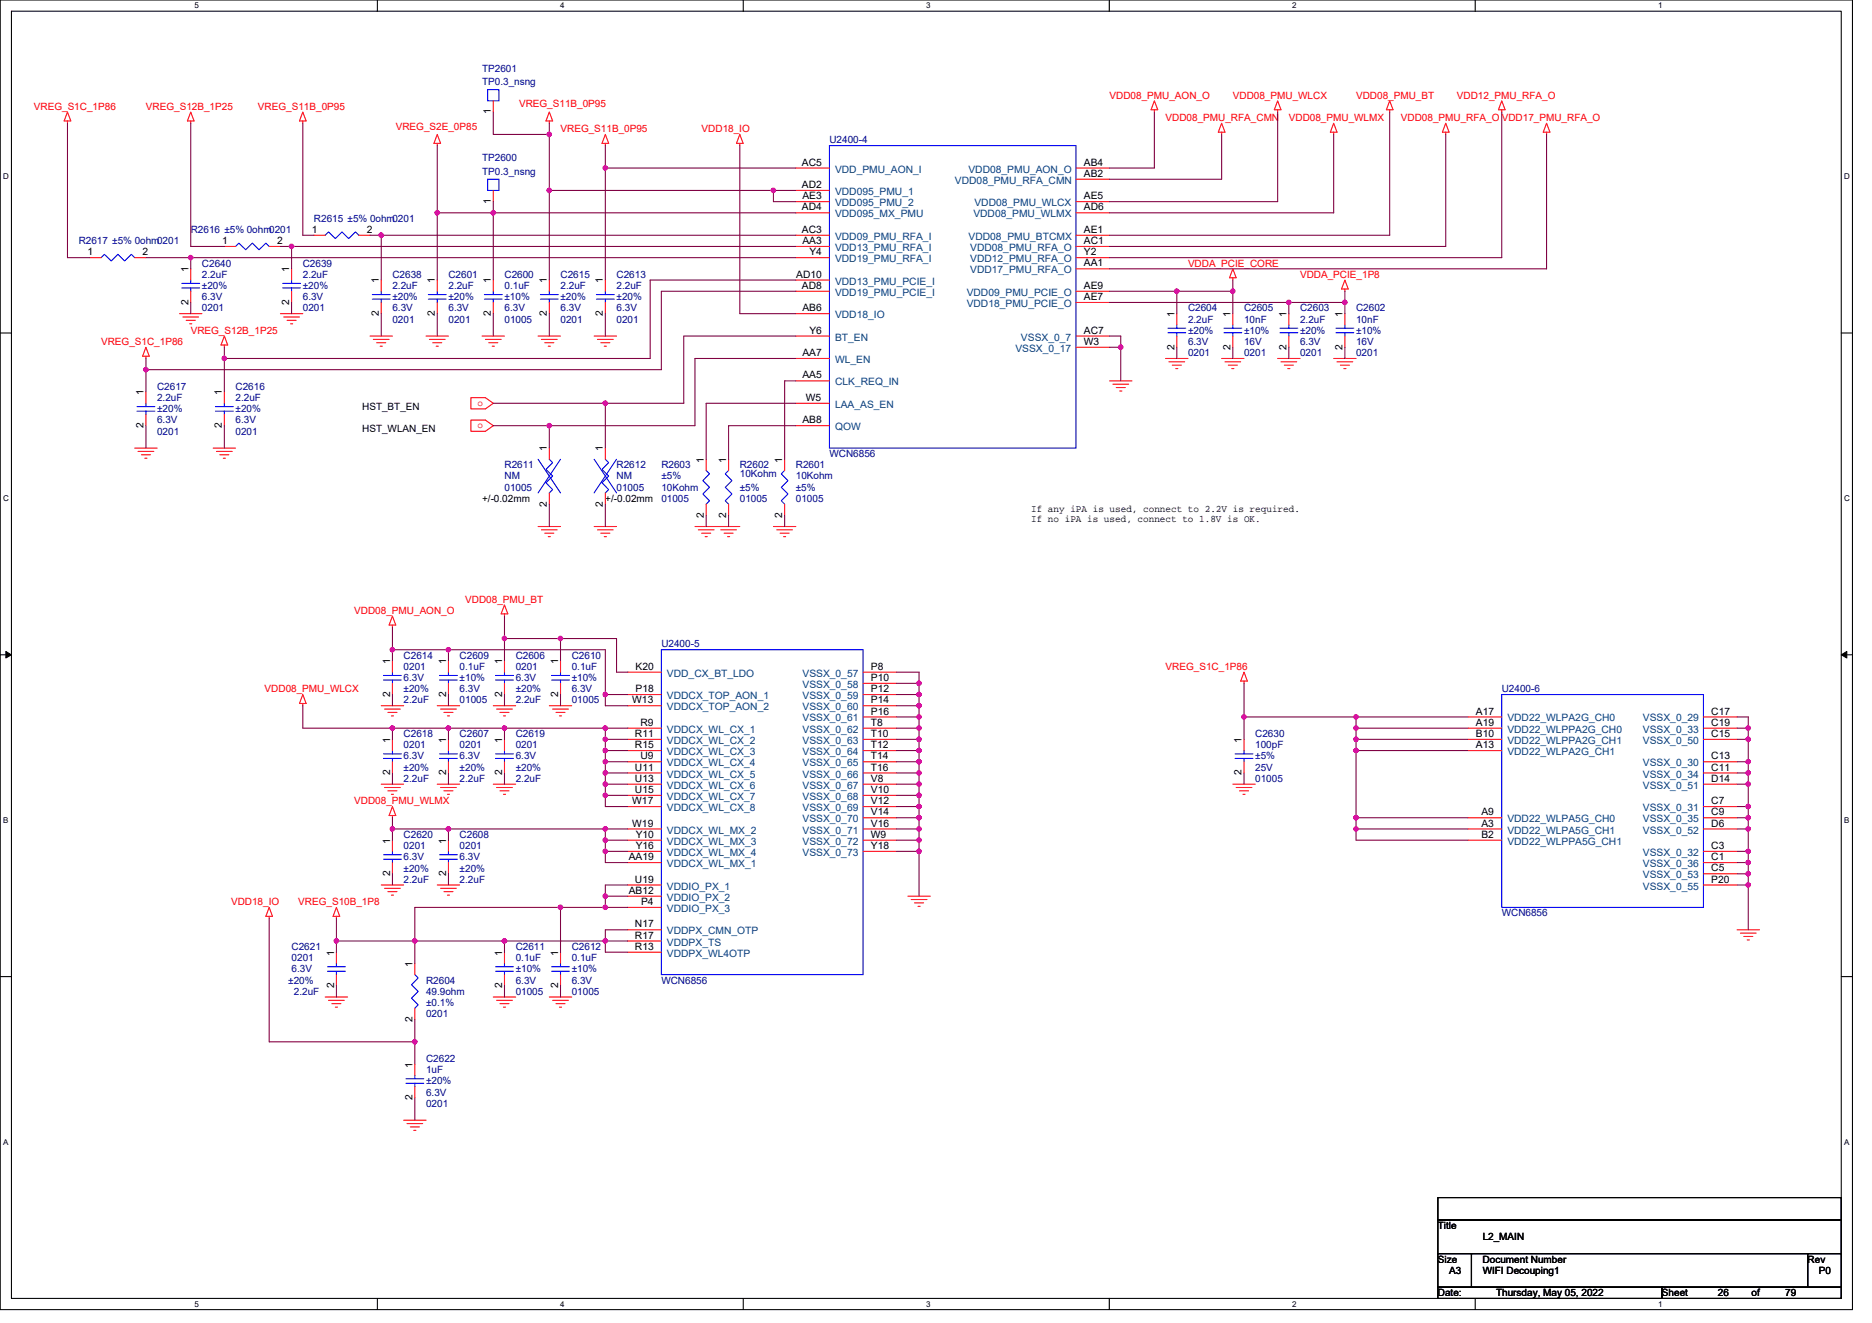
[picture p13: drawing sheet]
<svg xmlns="http://www.w3.org/2000/svg" width="297mm" height="210mm" viewBox="0 0 297 210" stroke-linecap="round" stroke-linejoin="round" font-family="sans-serif">
<defs><g id="words">
<g font-size="1.6" fill="#000080">
<text x="76.5" y="11.4">TP2601</text>
<text x="76.5" y="13.5">TP0.3_nsng</text>
<text x="131.6" y="22.8">U2400-4</text>
<text x="76.5" y="25.6">TP2600</text>
<text x="76.5" y="27.7">TP0.3_nsng</text>
<text x="49.8" y="35.2">R2615 ±5% 0ohm0201</text>
<text x="12.5" y="38.8">R2617 ±5% 0ohm0201</text>
<text x="30.3" y="37">R2616 ±5% 0ohm0201</text>
<text x="32" y="42.3">C2640</text>
<text x="32" y="44.1">2.2uF</text>
<text x="32" y="47.6">6.3V</text>
<text x="32" y="45.9">±20%</text>
<text x="48" y="42.3">C2639</text>
<text x="48" y="44.1">2.2uF</text>
<text x="48" y="47.6">6.3V</text>
<text x="48" y="45.9">±20%</text>
<text x="62.3" y="44.1">C2638</text>
<text x="62.3" y="45.9">2.2uF</text>
<text x="62.3" y="47.6">±20%</text>
<text x="71.2" y="44.1">C2601</text>
<text x="71.2" y="45.9">2.2uF</text>
<text x="71.2" y="47.6">±20%</text>
<text x="80" y="44.1">C2600</text>
<text x="80" y="45.9">0.1uF</text>
<text x="80" y="47.6">±10%</text>
<text x="88.9" y="44.1">C2615</text>
<text x="88.9" y="45.9">2.2uF</text>
<text x="88.9" y="47.6">±20%</text>
<text x="97.8" y="44.1">C2613</text>
<text x="97.8" y="45.9">2.2uF</text>
<text x="97.8" y="47.6">±20%</text>
<text x="32" y="49.4">0201</text>
<text x="48" y="49.4">0201</text>
<text x="62.3" y="51.2">0201</text>
<text x="62.3" y="49.4">6.3V</text>
<text x="71.2" y="51.2">0201</text>
<text x="71.2" y="49.4">6.3V</text>
<text x="80" y="51.2">01005</text>
<text x="80" y="49.4">6.3V</text>
<text x="88.9" y="51.2">0201</text>
<text x="88.9" y="49.4">6.3V</text>
<text x="97.8" y="51.2">0201</text>
<text x="97.8" y="49.4">6.3V</text>
<text x="188.5" y="49.4">C2604</text>
<text x="188.5" y="51.2">2.2uF</text>
<text x="188.5" y="53">±20%</text>
<text x="197.4" y="49.4">C2605</text>
<text x="197.4" y="51.2">10nF</text>
<text x="197.4" y="53">±10%</text>
<text x="206.3" y="49.4">C2603</text>
<text x="206.3" y="51.2">2.2uF</text>
<text x="206.3" y="53">±20%</text>
<text x="215.2" y="49.4">C2602</text>
<text x="215.2" y="51.2">10nF</text>
<text x="215.2" y="53">±10%</text>
<text x="188.5" y="56.5">0201</text>
<text x="188.5" y="54.8">6.3V</text>
<text x="197.4" y="56.5">0201</text>
<text x="197.4" y="54.8">16V</text>
<text x="206.3" y="56.5">0201</text>
<text x="206.3" y="54.8">6.3V</text>
<text x="215.2" y="56.5">0201</text>
<text x="215.2" y="54.8">16V</text>
<text x="24.9" y="61.9">C2617</text>
<text x="24.9" y="63.6">2.2uF</text>
<text x="24.9" y="65.4">±20%</text>
<text x="37.4" y="61.9">C2616</text>
<text x="37.4" y="63.6">2.2uF</text>
<text x="37.4" y="65.4">±20%</text>
<text x="24.9" y="69">0201</text>
<text x="24.9" y="67.2">6.3V</text>
<text x="37.4" y="69">0201</text>
<text x="37.4" y="67.2">6.3V</text>
<text x="80" y="74.3">R2611</text>
<text x="80" y="76.1">NM</text>
<text x="80" y="77.9">01005</text>
<text x="97.8" y="74.3">R2612</text>
<text x="97.8" y="76.1">NM</text>
<text x="97.8" y="77.9">01005</text>
<text x="104.9" y="74.3">R2603</text>
<text x="104.9" y="77.9">10Kohm</text>
<text x="104.9" y="76.1">±5%</text>
<text x="117.4" y="74.3">R2602</text>
<text x="117.4" y="75.7">10Kohm</text>
<text x="117.4" y="77.9">±5%</text>
<text x="126.3" y="74.3">R2601</text>
<text x="126.3" y="76.1">10Kohm</text>
<text x="126.3" y="77.9">±5%</text>
<text x="131.6" y="72.5">WCN6856</text>
<text x="104.9" y="79.7">01005</text>
<text x="117.4" y="79.7">01005</text>
<text x="126.3" y="79.7">01005</text>
<text x="64" y="104.5">C2614</text>
<text x="64" y="106.3">0201</text>
<text x="72.9" y="104.5">C2609</text>
<text x="72.9" y="106.3">0.1uF</text>
<text x="81.8" y="104.5">C2606</text>
<text x="81.8" y="106.3">0201</text>
<text x="90.7" y="104.5">C2610</text>
<text x="90.7" y="106.3">0.1uF</text>
<text x="104.9" y="102.8">U2400-5</text>
<text x="64" y="111.7">2.2uF</text>
<text x="64" y="108.1">6.3V</text>
<text x="64" y="109.9">±20%</text>
<text x="72.9" y="111.7">01005</text>
<text x="72.9" y="109.9">6.3V</text>
<text x="72.9" y="108.1">±10%</text>
<text x="81.8" y="111.7">2.2uF</text>
<text x="81.8" y="108.1">6.3V</text>
<text x="81.8" y="109.9">±20%</text>
<text x="90.7" y="111.7">01005</text>
<text x="90.7" y="109.9">6.3V</text>
<text x="90.7" y="108.1">±10%</text>
<text x="238.3" y="109.9">U2400-6</text>
<text x="64" y="117">C2618</text>
<text x="64" y="118.8">0201</text>
<text x="72.9" y="117">C2607</text>
<text x="72.9" y="118.8">0201</text>
<text x="81.8" y="117">C2619</text>
<text x="81.8" y="118.8">0201</text>
<text x="199.2" y="117">C2630</text>
<text x="199.2" y="118.8">100pF</text>
<text x="64" y="124.1">2.2uF</text>
<text x="64" y="120.5">6.3V</text>
<text x="64" y="122.3">±20%</text>
<text x="72.9" y="124.1">2.2uF</text>
<text x="72.9" y="120.5">6.3V</text>
<text x="72.9" y="122.3">±20%</text>
<text x="81.8" y="124.1">2.2uF</text>
<text x="81.8" y="120.5">6.3V</text>
<text x="81.8" y="122.3">±20%</text>
<text x="199.2" y="124.1">01005</text>
<text x="199.2" y="122.3">25V</text>
<text x="199.2" y="120.5">±5%</text>
<text x="64" y="133">C2620</text>
<text x="64" y="134.8">0201</text>
<text x="64" y="136.5">6.3V</text>
<text x="72.9" y="133">C2608</text>
<text x="72.9" y="134.8">0201</text>
<text x="72.9" y="136.5">6.3V</text>
<text x="64" y="140.1">2.2uF</text>
<text x="64" y="138.3">±20%</text>
<text x="72.9" y="140.1">2.2uF</text>
<text x="72.9" y="138.3">±20%</text>
<text x="238.3" y="145.4">WCN6856</text>
<text x="46.3" y="150.8">C2621</text>
<text x="46.3" y="152.5">0201</text>
<text x="46.3" y="154.3">6.3V</text>
<text x="81.8" y="150.8">C2611</text>
<text x="81.8" y="152.5">0.1uF</text>
<text x="81.8" y="154.3">±10%</text>
<text x="90.7" y="150.8">C2612</text>
<text x="90.7" y="152.5">0.1uF</text>
<text x="90.7" y="154.3">±10%</text>
<text x="45.7" y="156.1">±20%</text>
<text x="46.6" y="157.9">2.2uF</text>
<text x="67.6" y="156.1">R2604</text>
<text x="67.6" y="157.9">49.9ohm</text>
<text x="67.6" y="159.7">±0.1%</text>
<text x="67.6" y="161.4">0201</text>
<text x="81.8" y="157.9">01005</text>
<text x="81.8" y="156.1">6.3V</text>
<text x="90.7" y="157.9">01005</text>
<text x="90.7" y="156.1">6.3V</text>
<text x="104.9" y="156.1">WCN6856</text>
<text x="67.6" y="168.6">C2622</text>
<text x="67.6" y="170.3">1uF</text>
<text x="67.6" y="173.9">6.3V</text>
<text x="67.6" y="172.1">±20%</text>
<text x="67.6" y="175.7">0201</text>
</g>
<g font-size="1.6" fill="#f00">
<text x="5.4" y="17.4">VREG_S1C_1P86</text>
<text x="23.2" y="17.4">VREG_S12B_1P25</text>
<text x="40.9" y="17.4">VREG_S11B_0P95</text>
<text x="82.4" y="17.1">VREG_S11B_0P95</text>
<text x="176.1" y="15.6">VDD08_PMU_AON_O</text>
<text x="195.6" y="15.6">VDD08_PMU_WLCX</text>
<text x="215.2" y="15.6">VDD08_PMU_BT</text>
<text x="231.2" y="15.6">VDD12_PMU_RFA_O</text>
<text x="62.8" y="20.6">VREG_S2E_0P85</text>
<text x="88.9" y="21">VREG_S11B_0P95</text>
<text x="111.3" y="21">VDD18_IO</text>
<text x="185" y="19.2">VDD08_PMU_RFA_CMN</text>
<text x="204.5" y="19.2">VDD08_PMU_WLMX</text>
<text x="222.3" y="19.2">VDD08_PMU_RFA_O</text>
<text x="238.3" y="19.2">VDD17_PMU_RFA_O</text>
<text x="188.5" y="42.3">VDDA_PCIE_CORE</text>
<text x="206.3" y="44.1">VDDA_PCIE_1P8</text>
<text x="30.3" y="53">VREG_S12B_1P25</text>
<text x="16" y="54.8">VREG_S1C_1P86</text>
<text x="75.8" y="64.4">o</text>
<text x="75.8" y="67.9">o</text>
<text x="73.8" y="95.7">VDD08_PMU_BT</text>
<text x="56.2" y="97.4">VDD08_PMU_AON_O</text>
<text x="185" y="106.3">VREG_S1C_1P86</text>
<text x="42" y="109.9">VDD08_PMU_WLCX</text>
<text x="56.2" y="127.7">VDD08_PMU_WLMX</text>
<text x="36.7" y="143.7">VDD18_IO</text>
<text x="47.3" y="143.7">VREG_S10B_1P8</text>
</g>
<g font-size="1.6">
<text x="77.9" y="18.2" transform="rotate(-90 77.9 18.2)">1</text>
<text x="127.2" y="26.3">AC5</text>
<text x="127.2" y="29.8">AD2</text>
<text x="172" y="26.3">AB4</text>
<text x="172" y="28.1">AB2</text>
<text x="77.9" y="32.4" transform="rotate(-90 77.9 32.4)">1</text>
<text x="127.2" y="33.4">AD4</text>
<text x="127.3" y="31.6">AE3</text>
<text x="172" y="31.6">AE5</text>
<text x="172" y="33.4">AD6</text>
<text x="13.9" y="40.5">1</text>
<text x="22.6" y="40.5">2</text>
<text x="35.2" y="38.7">1</text>
<text x="44" y="38.7">2</text>
<text x="49.5" y="37">1</text>
<text x="58.2" y="37">2</text>
<text x="127.2" y="37">AC3</text>
<text x="127.3" y="38.7">AA3</text>
<text x="128.4" y="40.5">Y4</text>
<text x="172" y="37">AE1</text>
<text x="172" y="38.7">AC1</text>
<text x="172" y="40.5">Y2</text>
<text x="29.9" y="43.2" transform="rotate(-90 29.9 43.2)">1</text>
<text x="45.9" y="43.2" transform="rotate(-90 45.9 43.2)">1</text>
<text x="60.1" y="45" transform="rotate(-90 60.1 45)">1</text>
<text x="69" y="45" transform="rotate(-90 69 45)">1</text>
<text x="77.9" y="45" transform="rotate(-90 77.9 45)">1</text>
<text x="86.8" y="45" transform="rotate(-90 86.8 45)">1</text>
<text x="95.7" y="45" transform="rotate(-90 95.7 45)">1</text>
<text x="126.3" y="44.1">AD10</text>
<text x="127.2" y="45.8">AD8</text>
<text x="172" y="45.8">AE9</text>
<text x="172" y="47.6">AE7</text>
<text x="172" y="42.3">AA1</text>
<text x="29.9" y="48.4" transform="rotate(-90 29.9 48.4)">2</text>
<text x="45.9" y="48.4" transform="rotate(-90 45.9 48.4)">2</text>
<text x="60.1" y="50.2" transform="rotate(-90 60.1 50.2)">2</text>
<text x="69" y="50.2" transform="rotate(-90 69 50.2)">2</text>
<text x="77.9" y="50.2" transform="rotate(-90 77.9 50.2)">2</text>
<text x="86.8" y="50.2" transform="rotate(-90 86.8 50.2)">2</text>
<text x="95.7" y="50.2" transform="rotate(-90 95.7 50.2)">2</text>
<text x="127.3" y="49.4">AB6</text>
<text x="128.4" y="53">Y6</text>
<text x="172" y="53">AC7</text>
<text x="186.3" y="50.3" transform="rotate(-90 186.3 50.3)">1</text>
<text x="195.2" y="50.3" transform="rotate(-90 195.2 50.3)">1</text>
<text x="204.1" y="50.3" transform="rotate(-90 204.1 50.3)">1</text>
<text x="213" y="50.3" transform="rotate(-90 213 50.3)">1</text>
<text x="127.3" y="56.5">AA7</text>
<text x="172" y="54.7">W3</text>
<text x="186.3" y="55.5" transform="rotate(-90 186.3 55.5)">2</text>
<text x="195.2" y="55.5" transform="rotate(-90 195.2 55.5)">2</text>
<text x="204.1" y="55.5" transform="rotate(-90 204.1 55.5)">2</text>
<text x="213" y="55.5" transform="rotate(-90 213 55.5)">2</text>
<text x="22.8" y="62.8" transform="rotate(-90 22.8 62.8)">1</text>
<text x="35.2" y="62.8" transform="rotate(-90 35.2 62.8)">1</text>
<text x="57.5" y="65.1">HST_BT_EN</text>
<text x="127.3" y="60.1">AA5</text>
<text x="127.9" y="63.6">W5</text>
<text x="22.8" y="67.9" transform="rotate(-90 22.8 67.9)">2</text>
<text x="35.2" y="67.9" transform="rotate(-90 35.2 67.9)">2</text>
<text x="57.5" y="68.6">HST_WLAN_EN</text>
<text x="86.8" y="71.6" transform="rotate(-90 86.8 71.6)">1</text>
<text x="95.7" y="71.6" transform="rotate(-90 95.7 71.6)">1</text>
<text x="127.3" y="67.2">AB8</text>
<text x="111.7" y="73.4" transform="rotate(-90 111.7 73.4)">1</text>
<text x="115.2" y="73.4" transform="rotate(-90 115.2 73.4)">1</text>
<text x="124.1" y="73.4" transform="rotate(-90 124.1 73.4)">1</text>
<text x="76.5" y="79.7">+/-0.02mm</text>
<text x="86.8" y="80.4" transform="rotate(-90 86.8 80.4)">2</text>
<text x="95.7" y="80.4" transform="rotate(-90 95.7 80.4)">2</text>
<text x="96.1" y="79.7">+/-0.02mm</text>
<text x="111.7" y="82.2" transform="rotate(-90 111.7 82.2)">2</text>
<text x="115.2" y="82.2" transform="rotate(-90 115.2 82.2)">2</text>
<text x="124.1" y="82.2" transform="rotate(-90 124.1 82.2)">2</text>
<text x="163.6" y="81.3">If any iPA is used, connect to 2.2V is required.</text>
<text x="163.6" y="82.8">If no iPA is used, connect to 1.8V is OK.</text>
<text x="61.9" y="105.4" transform="rotate(-90 61.9 105.4)">1</text>
<text x="70.8" y="105.4" transform="rotate(-90 70.8 105.4)">1</text>
<text x="79.7" y="105.4" transform="rotate(-90 79.7 105.4)">1</text>
<text x="88.6" y="105.4" transform="rotate(-90 88.6 105.4)">1</text>
<text x="100.8" y="106.3">K20</text>
<text x="138.2" y="106.3">P8</text>
<text x="61.9" y="110.6" transform="rotate(-90 61.9 110.6)">2</text>
<text x="70.8" y="110.6" transform="rotate(-90 70.8 110.6)">2</text>
<text x="79.7" y="110.6" transform="rotate(-90 79.7 110.6)">2</text>
<text x="88.6" y="110.6" transform="rotate(-90 88.6 110.6)">2</text>
<text x="100.3" y="111.6">W13</text>
<text x="100.8" y="109.9">P18</text>
<text x="138.2" y="108.1">P10</text>
<text x="138.2" y="109.9">P12</text>
<text x="138.2" y="111.6">P14</text>
<text x="138.2" y="113.4">P16</text>
<text x="234.2" y="113.4">A17</text>
<text x="271.5" y="113.4">C17</text>
<text x="61.9" y="117.9" transform="rotate(-90 61.9 117.9)">1</text>
<text x="70.8" y="117.9" transform="rotate(-90 70.8 117.9)">1</text>
<text x="79.7" y="117.9" transform="rotate(-90 79.7 117.9)">1</text>
<text x="100.7" y="117">R11</text>
<text x="100.7" y="118.7">R15</text>
<text x="101.6" y="115.2">R9</text>
<text x="138.2" y="115.2">T8</text>
<text x="138.2" y="117">T10</text>
<text x="138.2" y="118.7">T12</text>
<text x="197" y="117.9" transform="rotate(-90 197 117.9)">1</text>
<text x="234.2" y="115.2">A19</text>
<text x="234.2" y="117">B10</text>
<text x="234.2" y="118.7">A13</text>
<text x="271.5" y="115.2">C19</text>
<text x="271.5" y="117">C15</text>
<text x="61.9" y="123.1" transform="rotate(-90 61.9 123.1)">2</text>
<text x="70.8" y="123.1" transform="rotate(-90 70.8 123.1)">2</text>
<text x="79.7" y="123.1" transform="rotate(-90 79.7 123.1)">2</text>
<text x="100.7" y="122.3">U11</text>
<text x="100.7" y="124.1">U13</text>
<text x="100.7" y="125.9">U15</text>
<text x="101.6" y="120.5">U9</text>
<text x="138.2" y="120.5">T14</text>
<text x="138.2" y="122.3">T16</text>
<text x="138.2" y="124.1">V8</text>
<text x="138.2" y="125.9">V10</text>
<text x="197" y="123.1" transform="rotate(-90 197 123.1)">2</text>
<text x="271.5" y="120.5">C13</text>
<text x="271.5" y="122.3">C11</text>
<text x="271.5" y="124.1">D14</text>
<text x="100.3" y="127.6">W17</text>
<text x="100.3" y="131.2">W19</text>
<text x="138.2" y="127.6">V12</text>
<text x="138.2" y="129.4">V14</text>
<text x="138.2" y="131.2">V16</text>
<text x="235.1" y="129.4">A9</text>
<text x="235.1" y="131.2">A3</text>
<text x="271.5" y="127.6">C7</text>
<text x="271.5" y="129.4">C9</text>
<text x="271.5" y="131.2">D6</text>
<text x="61.9" y="133.9" transform="rotate(-90 61.9 133.9)">1</text>
<text x="70.8" y="133.9" transform="rotate(-90 70.8 133.9)">1</text>
<text x="99.8" y="136.5">AA19</text>
<text x="100.9" y="133">Y10</text>
<text x="100.9" y="134.7">Y16</text>
<text x="138.2" y="133">W9</text>
<text x="138.2" y="134.7">Y18</text>
<text x="235.1" y="133">B2</text>
<text x="271.5" y="134.7">C3</text>
<text x="271.5" y="136.5">C1</text>
<text x="61.9" y="139.1" transform="rotate(-90 61.9 139.1)">2</text>
<text x="70.8" y="139.1" transform="rotate(-90 70.8 139.1)">2</text>
<text x="99.8" y="141.9">AB12</text>
<text x="100.7" y="140.1">U19</text>
<text x="101.7" y="143.6">P4</text>
<text x="271.5" y="138.3">C5</text>
<text x="271.5" y="140.1">P20</text>
<text x="100.7" y="147.2">N17</text>
<text x="100.7" y="149">R17</text>
<text x="53" y="151.7" transform="rotate(-90 53 151.7)">1</text>
<text x="65.4" y="153.4" transform="rotate(-90 65.4 153.4)">1</text>
<text x="79.7" y="151.7" transform="rotate(-90 79.7 151.7)">1</text>
<text x="88.6" y="151.7" transform="rotate(-90 88.6 151.7)">1</text>
<text x="100.7" y="150.7">R13</text>
<text x="53" y="156.8" transform="rotate(-90 53 156.8)">2</text>
<text x="79.7" y="156.8" transform="rotate(-90 79.7 156.8)">2</text>
<text x="88.6" y="156.8" transform="rotate(-90 88.6 156.8)">2</text>
<text x="65.4" y="162.2" transform="rotate(-90 65.4 162.2)">2</text>
<text x="65.4" y="169.4" transform="rotate(-90 65.4 169.4)">1</text>
<text x="65.4" y="174.6" transform="rotate(-90 65.4 174.6)">2</text>
<text x="228.1" y="195.1">Title</text>
<text x="235.3" y="196.8">L2_MAIN</text>
<text x="228.1" y="200.4">Size</text>
<text x="229.9" y="202.2">A3</text>
<text x="235.3" y="200.4">Document Number</text>
<text x="235.3" y="202.2">WIFI Decouping1</text>
<text x="286.8" y="200.4">Rev</text>
<text x="288.6" y="202.2">P0</text>
<text x="228.1" y="205.7">Date:</text>
<text x="237.4" y="205.7">Thursday, May 05, 2022</text>
<text x="263.7" y="205.7">Sheet</text>
<text x="272.6" y="205.7">26</text>
<text x="277.9" y="205.7">of</text>
<text x="283.3" y="205.7">79</text>
</g>
<g font-size="1.6" fill="#004080">
<text x="132.5" y="27.4">VDD_PMU_AON_I</text>
<text x="151.5" y="29.2">VDD08_PMU_RFA_CMN</text>
<text x="153.7" y="27.4">VDD08_PMU_AON_O</text>
<text x="132.5" y="30.9">VDD095_PMU_1</text>
<text x="132.5" y="32.7">VDD095_PMU_2</text>
<text x="132.5" y="34.5">VDD095_MX_PMU</text>
<text x="154.4" y="34.5">VDD08_PMU_WLMX</text>
<text x="154.6" y="32.7">VDD08_PMU_WLCX</text>
<text x="132.5" y="38.1">VDD09_PMU_RFA_I</text>
<text x="132.5" y="39.8">VDD13_PMU_RFA_I</text>
<text x="132.5" y="41.6">VDD19_PMU_RFA_I</text>
<text x="153.7" y="38.1">VDD08_PMU_BTCMX</text>
<text x="153.9" y="39.8">VDD08_PMU_RFA_O</text>
<text x="153.9" y="41.6">VDD12_PMU_RFA_O</text>
<text x="132.5" y="45.2">VDD13_PMU_PCIE_I</text>
<text x="132.5" y="46.9">VDD19_PMU_PCIE_I</text>
<text x="153.4" y="46.9">VDD09_PMU_PCIE_O</text>
<text x="153.9" y="43.4">VDD17_PMU_RFA_O</text>
<text x="132.5" y="50.5">VDD18_IO</text>
<text x="153.4" y="48.7">VDD18_PMU_PCIE_O</text>
<text x="132.5" y="54.1">BT_EN</text>
<text x="132.5" y="57.6">WL_EN</text>
<text x="161.1" y="55.8">VSSX_0_17</text>
<text x="162" y="54.1">VSSX_0_7</text>
<text x="132.5" y="61.2">CLK_REQ_IN</text>
<text x="132.5" y="64.7">LAA_AS_EN</text>
<text x="132.5" y="68.3">QOW</text>
<text x="105.8" y="107.4">VDD_CX_BT_LDO</text>
<text x="127.3" y="107.4">VSSX_0_57</text>
<text x="105.8" y="111">VDDCX_TOP_AON_1</text>
<text x="105.8" y="112.7">VDDCX_TOP_AON_2</text>
<text x="127.3" y="109.2">VSSX_0_58</text>
<text x="127.3" y="111">VSSX_0_59</text>
<text x="127.3" y="112.7">VSSX_0_60</text>
<text x="105.8" y="116.3">VDDCX_WL_CX_1</text>
<text x="105.8" y="118.1">VDDCX_WL_CX_2</text>
<text x="105.8" y="119.8">VDDCX_WL_CX_3</text>
<text x="127.3" y="114.5">VSSX_0_61</text>
<text x="127.3" y="116.3">VSSX_0_62</text>
<text x="127.3" y="118.1">VSSX_0_63</text>
<text x="127.3" y="119.8">VSSX_0_64</text>
<text x="239.2" y="114.5">VDD22_WLPA2G_CH0</text>
<text x="239.2" y="116.3">VDD22_WLPPA2G_CH0</text>
<text x="239.2" y="118.1">VDD22_WLPPA2G_CH1</text>
<text x="239.2" y="119.8">VDD22_WLPA2G_CH1</text>
<text x="260.7" y="114.5">VSSX_0_29</text>
<text x="260.7" y="116.3">VSSX_0_33</text>
<text x="260.7" y="118.1">VSSX_0_50</text>
<text x="105.8" y="121.6">VDDCX_WL_CX_4</text>
<text x="105.8" y="123.4">VDDCX_WL_CX_5</text>
<text x="105.8" y="125.2">VDDCX_WL_CX_6</text>
<text x="127.3" y="121.6">VSSX_0_65</text>
<text x="127.3" y="123.4">VSSX_0_66</text>
<text x="127.3" y="125.2">VSSX_0_67</text>
<text x="260.7" y="121.6">VSSX_0_30</text>
<text x="260.7" y="123.4">VSSX_0_34</text>
<text x="260.7" y="125.2">VSSX_0_51</text>
<text x="105.8" y="127">VDDCX_WL_CX_7</text>
<text x="105.8" y="128.7">VDDCX_WL_CX_8</text>
<text x="127.3" y="127">VSSX_0_68</text>
<text x="127.3" y="128.7">VSSX_0_69</text>
<text x="127.3" y="130.5">VSSX_0_70</text>
<text x="239.2" y="130.5">VDD22_WLPA5G_CH0</text>
<text x="260.7" y="128.7">VSSX_0_31</text>
<text x="260.7" y="130.5">VSSX_0_35</text>
<text x="105.8" y="132.3">VDDCX_WL_MX_2</text>
<text x="105.8" y="134.1">VDDCX_WL_MX_3</text>
<text x="105.8" y="135.8">VDDCX_WL_MX_4</text>
<text x="105.8" y="137.6">VDDCX_WL_MX_1</text>
<text x="127.3" y="132.3">VSSX_0_71</text>
<text x="127.3" y="134.1">VSSX_0_72</text>
<text x="127.3" y="135.8">VSSX_0_73</text>
<text x="239.2" y="132.3">VDD22_WLPA5G_CH1</text>
<text x="239.2" y="134.1">VDD22_WLPPA5G_CH1</text>
<text x="260.7" y="132.3">VSSX_0_52</text>
<text x="260.7" y="135.8">VSSX_0_32</text>
<text x="260.7" y="137.6">VSSX_0_36</text>
<text x="105.8" y="141.2">VDDIO_PX_1</text>
<text x="105.8" y="143">VDDIO_PX_2</text>
<text x="260.7" y="139.4">VSSX_0_53</text>
<text x="260.7" y="141.2">VSSX_0_55</text>
<text x="105.8" y="144.7">VDDIO_PX_3</text>
<text x="105.8" y="148.3">VDDPX_CMN_OTP</text>
<text x="105.8" y="150.1">VDDPX_TS</text>
<text x="105.8" y="151.8">VDDPX_WL4OTP</text>
</g>
<g font-size="1.3">
<text x="30.8" y="1.3">5</text>
<text x="88.9" y="1.3">4</text>
<text x="147" y="1.3">3</text>
<text x="205" y="1.3">2</text>
<text x="263.1" y="1.3">1</text>
<text x=".5" y="28.4">D</text>
<text x="292.6" y="28.4">D</text>
<text x=".5" y="79.5">C</text>
<text x="292.6" y="79.5">C</text>
<text x=".5" y="130.6">B</text>
<text x="292.6" y="130.6">B</text>
<text x=".5" y="181.7">A</text>
<text x="292.6" y="181.7">A</text>
<text x="30.8" y="207.4">5</text>
<text x="88.9" y="207.4">4</text>
<text x="147" y="207.4">3</text>
<text x="205" y="207.4">2</text>
<text x="263.1" y="207.4">1</text>
</g>
</g></defs>
<path d="M0 0h293.9v207.9h-293.9zM1.8 1.8h290.4v204.3h-290.4z" fill="none" stroke="#000" stroke-width=".17"/>
<g fill="#fff">
<path d="M30.8 .2h.7v1.4h-.7z"/>
<path d="M30.8 206.3h.7v1.4h-.7z"/>
</g>
<path d="M59.9 0v1.8M59.9 206.1v1.8" fill="none" stroke="#000" stroke-width=".17"/>
<g fill="#fff">
<path d="M88.9 .2h.7v1.4h-.7z"/>
<path d="M88.9 206.3h.7v1.4h-.7z"/>
</g>
<path d="M117.9 0v1.8M117.9 206.1v1.8" fill="none" stroke="#000" stroke-width=".17"/>
<g fill="#fff">
<path d="M147 .2h.7v1.4h-.7z"/>
<path d="M147 206.3h.7v1.4h-.7z"/>
</g>
<path d="M176 0v1.8M176 206.1v1.8" fill="none" stroke="#000" stroke-width=".17"/>
<g fill="#fff">
<path d="M205 .2h.7v1.4h-.7z"/>
<path d="M205 206.3h.7v1.4h-.7z"/>
</g>
<path d="M234.1 0v1.8M234.1 206.1v1.8" fill="none" stroke="#000" stroke-width=".17"/>
<g fill="#fff">
<path d="M263.1 .2h.7v1.4h-.7z"/>
<path d="M263.1 206.3h.7v1.4h-.7z"/>
<path d="M.5 27.3h.9v1.4h-.9z"/>
<path d="M292.6 27.3h.9v1.4h-.9z"/>
<path d="M.5 78.4h.9v1.4h-.9z"/>
<path d="M292.6 78.4h.9v1.4h-.9z"/>
</g>
<path d="M0 52.9h1.8M292.2 52.9h1.7" fill="none" stroke="#000" stroke-width=".17"/>
<g fill="#fff">
<path d="M.5 129.5h.8v1.4h-.8z"/>
<path d="M292.6 129.5h.9v1.4h-.9z"/>
</g>
<path d="M0 103.9h1.8M292.2 103.9h1.7" fill="none" stroke="#000" stroke-width=".17"/>
<path d="M.9 103.4l.9 .5-.9 .5zM292.2 103.9l.8-.5v1z" fill="#000" stroke="#000" stroke-width=".16"/>
<g fill="#fff">
<path d="M.5 180.5h.8v1.4h-.8z"/>
<path d="M292.6 180.5h.9v1.4h-.9z"/>
</g>
<path d="M0 155h1.8M292.2 155h1.7M228.2 190.1h64v3.5h-64zM228.2 193.6h64v5.4h-64zM228.2 199h5.3v5.3h-5.3zM233.5 199h53.3v5.3h-53.3zM286.8 199h5.4v5.3h-5.4zM228.2 204.3h35.5v1.8h-35.5zM263.7 204.3h28.5v1.8h-28.5z" fill="none" stroke="#000" stroke-width=".17"/>
<g fill="none" stroke="#f00" stroke-width=".17">
<path d="M10.7 17.8l.5 1.4h-1zM10.7 19.2v.4M30.3 17.8l.5 1.4h-1.1zM30.3 19.2v.4M48 17.8l.6 1.4h-1.1zM48 19.2v.4M78.3 16v1.8M87.2 17.8l.5 1.4h-1.1zM87.2 19.2v.4M183.2 17.4v.4M183.2 16l.5 1.4h-1.1zM193.8 19.6l.6 1.4h-1.1z"/>
<path d="M202.7 16l.6 1.4h-1.1zM202.7 17.4v.4M211.6 19.6l.5 1.4h-1zM220.5 16l.5 1.4h-1zM220.5 17.4v.4M229.4 19.6l.5 1.4h-1zM238.3 16l.5 1.4h-1zM238.3 17.4v.4M245.4 19.6l.5 1.4h-1zM35.6 39.1h1.8M42.7 39.1h1.8M49.8 37.3h1.8"/>
<path d="M56.9 37.3h1.8M69.4 21.3l.5 1.5h-1zM69.4 22.8v.3M78.3 30.2v1.8M96.1 21.3l.5 1.5h-1.1zM96.1 22.8v.3M117.4 21.3l.5 1.5h-1zM117.4 22.8v.3M126.3 26.7h5.3M126.3 30.2h5.3M126.3 32h5.3M126.3 33.8h5.3"/>
<path d="M126.3 37.3h5.3M126.3 39.1h5.3M170.7 26.7h5.4M170.7 28.4h5.4M170.7 32h5.4M170.7 33.8h5.4M170.7 37.3h5.4M170.7 39.1h5.4M193.8 21v.3M211.6 21v.3M229.4 21v.3M245.4 21v.3"/>
<path d="M14.3 40.9h1.7M21.4 40.9h1.8M23.2 55.1l.5 1.4h-1.1zM23.2 56.5v.4M28.5 49.8h3.5M29 50.3h2.5M29.5 50.8h1.5M30.1 51.4h.3M30.3 42.7v1.7M30.3 46.2v1.8M35.6 53.3l.5 1.5h-1zM35.6 54.8v.3"/>
<path d="M44.5 49.8h3.5M45 50.3h2.5M45.5 50.8h1.5M46.1 51.4h.3M46.3 42.7v1.7M46.3 46.2v1.8M58.7 53.3h3.6M59.2 53.9h2.5M59.8 54.4h1.4M60.3 54.9h.4M60.5 44.4v1.8M60.5 48v1.8"/>
<path d="M67.6 53.3h3.6M68.1 53.9h2.5M68.7 54.4h1.4M69.2 54.9h.4M69.4 44.4v1.8M69.4 48v1.8M76.5 53.3h3.5M77 53.9h2.5M77.6 54.4h1.4M78.1 54.9h.3M78.3 44.4v1.8M78.3 48v1.8"/>
<path d="M85.4 53.3h3.5M85.9 53.9h2.5M86.4 54.4h1.5M87 54.9h.3M87.2 44.4v1.8M87.2 48v1.8M94.3 53.3h3.5M94.8 53.9h2.5M95.3 54.4h1.5M95.9 54.9h.3M96.1 44.4v1.8M96.1 48v1.8"/>
<path d="M126.3 40.9h5.3M126.3 44.4h5.3M126.3 46.2h5.3M126.3 49.8h5.3M126.3 53.3h5.3M126.3 56.9h5.3M170.7 40.9h5.4M170.7 42.7h5.4M170.7 46.2h5.4M170.7 48h5.4M170.7 53.3h5.4M170.7 55.1h5.4"/>
<path d="M185 56.9h3.5M185.5 57.4h2.5M186 58h1.4M186.6 58.5h.3M186.7 49.8v1.8M186.7 53.3v1.8M193.8 56.9h3.6M194.4 57.4h2.5M194.9 58h1.4M195.4 58.5h.4M195.6 42.7l.5 1.4h-1zM195.6 44.1v.4"/>
<path d="M195.6 49.8v1.8M195.6 53.3v1.8M202.7 56.9h3.6M203.3 57.4h2.5M203.8 58h1.4M204.3 58.5h.4M204.5 49.8v1.8M204.5 53.3v1.8M211.6 56.9h3.6M212.2 57.4h2.4M212.7 58h1.4M213.2 58.5h.4"/>
<path d="M213.4 44.5l.5 1.4h-1zM213.4 45.9v.3M213.4 49.8v1.8M213.4 53.3v1.8M21.4 71.1h3.5M21.9 71.6h2.5M22.4 72.2h1.5M23 72.7h.3M23.2 62.2v1.8M23.2 65.8v1.8M33.8 71.1h3.6M34.4 71.6h2.4"/>
<path d="M34.9 72.2h1.4M35.4 72.7h.4M35.6 62.2v1.8M35.6 65.8v1.8M74.7 63.1h2.3l1.3 .9-1.3 .9h-2.3zM74.7 66.7h2.3l1.3 .9-1.3 .9h-2.3zM87.2 71.1v1.8M87.2 78.2v1.8M96.1 71.1v1.8M96.1 78.2v1.8M112.1 72.9v1.8M115.6 72.9v1.8"/>
<path d="M124.5 72.9v1.8M126.3 60.5h5.3M126.3 64h5.3M126.3 67.6h5.3M176.1 60.5h3.5M176.6 61h2.5M177.1 61.5h1.5M177.7 62.1h.3M62.3 97.8l.5 1.4h-1.1zM62.3 99.2v.4M80 96l.6 1.4h-1.1zM80 97.4v.4"/>
<path d="M85.4 83.6h3.5M85.9 84.1h2.5M86.4 84.6h1.5M87 85.2h.3M94.3 83.6h3.5M94.8 84.1h2.5M95.3 84.6h1.5M95.9 85.2h.3M110.3 83.6h7.1M110.8 84.1h2.5M111.3 84.6h1.5M111.9 85.2h.3"/>
<path d="M112.1 80v1.8M114.4 84.1h2.5M114.9 84.6h1.4M115.4 85.2h.4M115.6 80v1.8M122.7 83.6h3.6M123.3 84.1h2.4M123.8 84.6h1.4M124.3 85.2h.4M124.5 80v1.8M48 110.2l.6 1.5h-1.1zM48 111.7v.3"/>
<path d="M60.5 112h3.5M61 112.5h2.5M61.5 113.1h1.5M62.1 113.6h.3M62.3 117.3v1.8M62.3 104.9v1.8M62.3 108.5v1.7M69.4 112h3.5M69.9 112.5h2.5M70.4 113.1h1.5M71 113.6h.3M71.2 117.3v1.8"/>
<path d="M71.2 104.9v1.8M71.2 108.5v1.7M78.3 112h3.5M78.8 112.5h2.5M79.3 113.1h1.5M79.9 113.6h.3M80 117.3v1.8M80 104.9v1.8M80 108.5v1.7M87.2 112h3.5M87.7 112.5h2.5M88.2 113.1h1.5"/>
<path d="M88.8 113.6h.3M88.9 104.9v1.8M88.9 108.5v1.7M99.6 106.7h5.3M99.6 110.2h5.3M99.6 112h5.3M99.6 115.6h5.3M99.6 117.3h5.3M99.6 119.1h5.3M136.9 106.7h5.4M136.9 108.5h5.4M136.9 110.2h5.4"/>
<path d="M136.9 112h5.4M136.9 113.8h5.4M136.9 115.6h5.4M136.9 117.3h5.4M136.9 119.1h5.4M197.4 106.7l.5 1.4h-1zM197.4 108.1v.4M197.4 117.3v1.8M233 113.8h5.3M233 115.6h5.3M233 117.3h5.3M233 119.1h5.3"/>
<path d="M270.3 113.8h5.3M270.3 115.6h5.3M270.3 117.3h5.3M60.5 124.5h3.5M61 125h2.5M61.5 125.5h1.5M62.1 126.1h.3M62.3 128l.5 1.4h-1.1zM62.3 129.4v.4M62.3 133.4v1.7M62.3 136.9v1.8M62.3 120.9v1.8"/>
<path d="M69.4 124.5h3.5M69.9 125h2.5M70.4 125.5h1.5M71 126.1h.3M71.2 120.9v1.8M71.2 133.4v1.7M71.2 136.9v1.8M78.3 124.5h3.5M78.8 125h2.5M79.3 125.5h1.5M79.9 126.1h.3M80 120.9v1.8"/>
<path d="M99.6 120.9h5.3M99.6 122.7h5.3M99.6 124.5h5.3M99.6 126.2h5.3M99.6 128h5.3M99.6 131.6h5.3M99.6 133.3h5.3M99.6 135.1h5.3M99.6 136.9h5.3M136.9 120.9h5.4M136.9 122.7h5.4M136.9 124.5h5.4"/>
<path d="M136.9 126.2h5.4M136.9 128h5.4M136.9 129.8h5.4M136.9 131.6h5.4M136.9 133.3h5.4M136.9 135.1h5.4M195.6 124.5h3.6M196.1 125h2.5M196.7 125.5h1.4M197.2 126.1h.4M197.4 120.9v1.8M233 129.8h5.3"/>
<path d="M233 131.6h5.3M233 133.3h5.3M270.3 120.9h5.3M270.3 122.7h5.3M270.3 124.5h5.3M270.3 128h5.3M270.3 129.8h5.3M270.3 131.6h5.3M270.3 135.1h5.3M270.3 136.9h5.3M270.3 138.7h5.3M42.7 144l.5 1.4h-1z"/>
<path d="M42.7 145.4v.4M51.6 158.2h3.6M52.1 158.8h2.5M52.7 159.3h1.4M53.2 159.9h.3M53.4 144l.5 1.4h-1.1zM53.4 145.4v.4M53.4 151.1v1.8M53.4 154.7v1.8M60.5 140.5h3.5M61 141h2.5M61.5 141.5h1.5"/>
<path d="M62.1 142.1h.3M65.8 152.9v1.8M69.4 140.5h3.5M69.9 141h2.5M70.4 141.5h1.5M71 142.1h.3M78.3 158.2h3.5M78.8 158.8h2.5M79.3 159.3h1.5M79.9 159.9h.3M80 151.1v1.8M80 154.7v1.8"/>
<path d="M87.2 158.2h3.5M87.7 158.8h2.5M88.2 159.3h1.5M88.8 159.9h.3M88.9 151.1v1.8M88.9 154.7v1.8M99.6 140.5h5.3M99.6 142.2h5.3M99.6 144h5.3M99.6 147.6h5.3M99.6 149.4h5.3M99.6 151.1h5.3"/>
<path d="M144.1 142.2h3.5M144.6 142.8h2.5M145.1 143.3h1.5M145.7 143.8h.3M270.3 140.5h5.3M275.6 147.6h3.6M276.2 148.1h2.5M276.7 148.6h1.4M277.2 149.2h.4M64 177.8h3.6M64.6 178.3h2.5M65.1 178.9h1.4"/>
<path d="M65.7 179.4h.3M65.8 168.9v1.8M65.8 172.5v1.7M65.8 160v1.8"/>
</g>
<g fill="none" stroke="#00f" stroke-width=".17">
<path d="M77.4 14.2h1.8v1.8h-1.8zM37.4 39.1l.5-.5 1.1 1 1-1 1.1 1 1.1-1 .5 .5M51.6 37.3l.5-.5 1.1 1.1 1.1-1.1 1 1.1 1.1-1.1 .5 .5M77.4 28.4h1.8v1.8h-1.8zM131.6 23.1h39.1v48h-39.1zM16 40.9l.6-.5 1 1 1.1-1 1.1 1 1-1 .6 .5M28.8 45h2.9M28.8 45.7h2.9M30.3 44.4v.6M30.3 45.7v.5M44.8 45h2.9M44.8 45.7h2.9"/>
<path d="M46.3 44.4v.6M46.3 45.7v.5M59.1 46.8h2.8M59.1 47.5h2.8M60.5 46.2v.6M60.5 47.5v.5M68 46.8h2.8M68 47.5h2.8M69.4 46.2v.6M69.4 47.5v.5M76.9 46.8h2.8M76.9 47.5h2.8"/>
<path d="M78.3 46.2v.6M78.3 47.5v.5M85.7 46.8h2.9M85.7 47.5h2.9M87.2 46.2v.6M87.2 47.5v.5M94.6 46.8h2.9M94.6 47.5h2.9M96.1 46.2v.6M96.1 47.5v.5M185.3 52.1h2.8M185.3 52.8h2.8"/>
<path d="M186.7 51.6v.5M186.7 52.8v.5M194.2 52.1h2.8M194.2 52.8h2.8M195.6 51.6v.5M195.6 52.8v.5M203.1 52.1h2.8M203.1 52.8h2.8M204.5 51.6v.5M204.5 52.8v.5M212 52.1h2.8M212 52.8h2.8"/>
<path d="M213.4 51.6v.5M213.4 52.8v.5M21.7 64.5h2.9M21.7 65.3h2.9M23.2 64v.5M23.2 65.3v.5M34.2 64.5h2.8M34.2 65.3h2.8M35.6 64v.5M35.6 65.3v.5M85.4 72.9l3.5 5.3M87.2 72.9l.5 .5-1.1 1.1 1.1 1.1-1.1 1 1.1 1.1-.5 .5"/>
<path d="M88.9 72.9l-3.5 5.3M94.3 72.9l3.5 5.3M96.1 72.9l.5 .5-1.1 1.1 1.1 1.1-1.1 1 1.1 1.1-.5 .5M97.8 72.9l-3.5 5.3M112.1 74.7l.5 .5-1.1 1.1 1.1 1-1.1 1.1 1.1 1.1-.5 .5M115.6 74.7l-.5 .5 1 1.1-1 1 1 1.1-1 1.1 .5 .5M124.5 74.7l-.5 .5 1 1.1-1 1 1 1.1-1 1.1 .5 .5M60.9 119.7h2.8M60.9 107.2h2.8M60.9 107.9h2.8M62.3 119.1v.6M62.3 106.7v.5"/>
<path d="M62.3 107.9v.6M69.7 119.7h2.9M69.7 107.2h2.9M69.7 107.9h2.9M71.2 119.1v.6M71.2 106.7v.5M71.2 107.9v.6M78.6 119.7h2.9M78.6 107.2h2.9M78.6 107.9h2.9M80 119.1v.6M80 106.7v.5"/>
<path d="M80 107.9v.6M87.5 107.2h2.9M87.5 107.9h2.9M88.9 106.7v.5M88.9 107.9v.6M104.9 103.1h32v51.6h-32zM196 119.7h2.8M197.4 119.1v.6M238.3 110.2h32v33.8h-32zM60.9 135.7h2.8M60.9 136.4h2.8M60.9 120.4h2.8"/>
<path d="M62.3 135.1v.6M62.3 136.4v.5M62.3 120.4v.5M69.7 120.4h2.9M69.7 135.7h2.9M69.7 136.4h2.9M71.2 120.4v.5M71.2 135.1v.6M71.2 136.4v.5M78.6 120.4h2.9M80 120.4v.5M196 120.4h2.8"/>
<path d="M197.4 120.4v.5M52 153.4h2.8M52 154.2h2.8M53.4 152.9v.5M53.4 154.2v.5M65.8 154.7l.6 .5-1.1 1.1 1.1 1.1-1.1 1 1.1 1.1-.6 .5M78.6 153.4h2.9M78.6 154.2h2.9M80 152.9v.5M80 154.2v.5M87.5 153.4h2.9M87.5 154.2h2.9"/>
<path d="M88.9 152.9v.5M88.9 154.2v.5M64.4 171.2h2.8M64.4 171.9h2.8M65.8 170.7v.5M65.8 171.9v.6"/>
</g>
<g fill="none" stroke="#800040" stroke-width=".17">
<path d="M10.7 19.6v21.3h3.6M30.3 19.6v19.5h5.3M48 19.6v17.7h1.8M78.3 17.8v3.5h8.9M87.2 19.6v1.7M183.2 17.8v8.9h-7.1M202.7 17.8v14.2h-26.6M220.5 17.8v19.5h-44.4M238.3 17.8v23.1h-62.2M44.5 39.1h1.8M46.3 39.1h80M46.3 39.1v3.6"/>
<path d="M58.7 37.3h1.8M60.5 37.3v7.1M60.5 37.3h65.8M69.4 23.1v10.7M69.4 33.8h8.9M69.4 33.8v10.6M78.3 33.8h48M78.3 33.8v10.6M78.3 32v1.8M87.2 30.2v14.2M87.2 21.3v8.9M87.2 30.2h35.5"/>
<path d="M96.1 23.1v3.6M96.1 26.7v17.7M96.1 26.7h30.2M117.4 23.1v26.7h8.9M122.7 30.2h3.6M122.7 30.2v1.8h3.6M176.1 28.4h17.7M193.8 21.3v7.1M211.6 21.3v12.5h-35.5M229.4 21.3v17.8h-53.3M245.4 21.3v21.4h-69.3M23.2 40.9h7.1"/>
<path d="M23.2 56.9v1.8M23.2 58.7v3.5M30.3 48v1.8M35.6 55.1v1.8M46.3 48v1.8M60.5 49.8v3.5M69.4 49.8v3.5M78.3 49.8v3.5M87.2 49.8v3.5M96.1 49.8v3.5M126.3 44.4h-23.1v12.5h-67.6v5.3M126.3 46.2h-21.4v12.5h-81.7"/>
<path d="M126.3 53.3h-17.8v10.7h-12.4M126.3 56.9h-16v10.7h-23.1M126.3 40.9h-96v1.8M176.1 46.2h10.6M176.1 48h28.4M176.1 53.3h1.7v1.8M176.1 55.1h1.7M177.8 55.1v5.4M186.7 46.2v3.6M186.7 46.2h8.9M186.7 55.1v1.8M195.6 44.4v1.8"/>
<path d="M195.6 46.2v3.6M195.6 55.1v1.8M204.5 48v1.8M204.5 55.1v1.8M204.5 48h8.9M213.4 46.2v1.8M213.4 48v1.8M213.4 55.1v1.8M23.2 67.6v3.5M35.6 67.6v3.5M78.3 64h17.8M78.3 67.6h8.9"/>
<path d="M87.2 67.6v3.5M96.1 64v7.1M126.3 60.5h-1.8v12.4M126.3 64h-14.2v8.9M126.3 67.6h-10.7v5.3M62.3 99.6v3.5M80 97.8v3.5M87.2 80v3.6M96.1 80v3.6M112.1 81.8v1.8M115.6 81.8v1.8M124.5 81.8v1.8"/>
<path d="M48 112v3.6h14.3M62.3 103.1h8.9M62.3 115.6h8.9M62.3 103.1v1.8M62.3 110.2v1.8M62.3 115.6v1.7M71.2 115.6h8.8M71.2 103.1h24.9v7.1M71.2 103.1v1.8M71.2 110.2v1.8M71.2 115.6v1.7M80 101.3h8.9"/>
<path d="M80 101.3v3.6M80 110.2v1.8M80 115.6v1.7M80 115.6h16.1M88.9 101.3v3.6M88.9 110.2v1.8M88.9 101.3h8.9v5.4h1.8M96.1 110.2v1.8h3.5M96.1 115.6v1.7M96.1 117.3v1.8M96.1 119.1v1.8M96.1 110.2h3.5"/>
<path d="M96.1 115.6h3.5M96.1 117.3h3.5M96.1 119.1h3.5M142.3 106.7h3.5v1.8M142.3 108.5h3.5M142.3 110.2h3.5M142.3 112h3.5M142.3 113.8h3.5M142.3 115.6h3.5M142.3 117.3h3.5M142.3 119.1h3.5M145.8 108.5v1.7"/>
<path d="M145.8 110.2v1.8M145.8 112v1.8M145.8 113.8v1.8M145.8 115.6v1.7M145.8 117.3v1.8M145.8 119.1v1.8M197.4 108.5v5.3M197.4 113.8h17.8M197.4 113.8v3.5M215.2 113.8v1.8M215.2 115.6v1.7M215.2 117.3v1.8"/>
<path d="M215.2 119.1v10.7M215.2 113.8h17.8M215.2 115.6h17.8M215.2 117.3h17.8M215.2 119.1h17.8M275.6 113.8h1.8v1.8M275.6 115.6h1.8M275.6 117.3h1.8M277.4 115.6v1.7M277.4 117.3v3.6M62.3 131.6h8.9M62.3 122.7v1.8"/>
<path d="M62.3 129.8v1.8M62.3 131.6v1.7M62.3 138.7v1.8M71.2 122.7v1.8M71.2 131.6h24.9M71.2 131.6v1.7M71.2 138.7v1.8M80 122.7v1.8M96.1 120.9v1.8M96.1 122.7v1.8M96.1 124.5v1.7M96.1 126.2v1.8h3.5"/>
<path d="M96.1 131.6v1.7M96.1 133.4v1.7M96.1 135.1v1.8h3.5M96.1 120.9h3.5M96.1 122.7h3.5M96.1 124.5h3.5M96.1 126.2h3.5M96.1 131.6h3.5M96.1 133.3h3.5M96.1 135.1h3.5M142.3 120.9h3.5M142.3 122.7h3.5"/>
<path d="M142.3 124.5h3.5M142.3 126.2h3.5M142.3 128h3.5M142.3 129.8h3.5M142.3 131.6h3.5M142.3 133.3h3.5M142.3 135.1h3.5M145.8 120.9v1.8M145.8 122.7v1.8M145.8 124.5v1.7M145.8 126.2v1.8M145.8 128v1.8"/>
<path d="M145.8 129.8v1.8M145.8 131.6v1.7M145.8 133.4v1.7M145.8 135.1v7.1M197.4 122.7v1.8M215.2 129.8v1.8M215.2 131.6v1.7h17.8M215.2 129.8h17.8M215.2 131.6h17.8M275.6 120.9h1.8M275.6 122.7h1.8M275.6 124.5h1.8"/>
<path d="M275.6 128h1.8M275.6 129.8h1.8M275.6 131.6h1.8M275.6 135.1h1.8M275.6 136.9h1.8M275.6 138.7h1.8M277.4 120.9v1.8M277.4 122.7v1.8M277.4 124.5v3.5M277.4 128v1.8M277.4 129.8v1.8M277.4 131.6v3.5"/>
<path d="M277.4 135.1v1.8M277.4 136.9v1.8M277.4 138.7v1.8M42.7 145.8v19.6h23.1M53.4 145.8v3.6M53.4 149.4v1.7M53.4 149.4h12.4M53.4 156.5v1.7M65.8 149.4h14.2M65.8 149.4v3.5M80 149.4v1.7M80 149.4h16.1"/>
<path d="M80 156.5v1.7M88.9 144h-23.1v5.4M88.9 144v7.1M88.9 156.5v1.7M88.9 144h7.2M96.1 142.2v1.8M96.1 149.4v1.7h3.5M96.1 142.2h3.5M96.1 144h3.5M96.1 149.4h3.5M99.6 140.5h-3.5v1.7M99.6 147.6h-3.5v1.8"/>
<path d="M275.6 140.5h1.8M277.4 140.5v7.1M65.8 161.8v3.6M65.8 165.4v3.5M65.8 174.2v3.6"/>
</g>
<g fill="#f0f" stroke="#f0f" stroke-width=".17">
<circle cx="96" cy="26.7" r=".35"/>
<circle cx="122.7" cy="30.2" r=".35"/>
<circle cx="87.1" cy="30.2" r=".35"/>
<circle cx="78.3" cy="33.8" r=".35"/>
<circle cx="69.4" cy="33.8" r=".35"/>
<circle cx="60.5" cy="37.3" r=".35"/>
<circle cx="46.3" cy="39.1" r=".35"/>
<circle cx="30.3" cy="40.9" r=".35"/>
<circle cx="186.7" cy="46.2" r=".35"/>
<circle cx="195.6" cy="46.2" r=".35"/>
<circle cx="204.5" cy="48" r=".35"/>
<circle cx="213.4" cy="48" r=".35"/>
<circle cx="177.8" cy="55.1" r=".35"/>
<circle cx="35.6" cy="56.9" r=".35"/>
<circle cx="23.1" cy="58.7" r=".35"/>
<circle cx="96" cy="64" r=".35"/>
<circle cx="87.1" cy="67.6" r=".35"/>
<circle cx="80" cy="101.3" r=".35"/>
<circle cx="88.9" cy="101.3" r=".35"/>
<circle cx="62.3" cy="103.1" r=".35"/>
<circle cx="71.1" cy="103.1" r=".35"/>
<circle cx="96" cy="110.2" r=".35"/>
<circle cx="145.8" cy="108.4" r=".35"/>
<circle cx="145.8" cy="110.2" r=".35"/>
<circle cx="145.8" cy="113.8" r=".35"/>
<circle cx="145.8" cy="112" r=".35"/>
<circle cx="197.4" cy="113.8" r=".35"/>
<circle cx="215.2" cy="113.8" r=".35"/>
<circle cx="62.3" cy="115.6" r=".35"/>
<circle cx="80" cy="115.6" r=".35"/>
<circle cx="71.1" cy="115.6" r=".35"/>
<circle cx="96" cy="115.6" r=".35"/>
<circle cx="145.8" cy="115.6" r=".35"/>
<circle cx="215.2" cy="115.6" r=".35"/>
<circle cx="277.4" cy="115.6" r=".35"/>
<circle cx="96" cy="119.1" r=".35"/>
<circle cx="96" cy="117.3" r=".35"/>
<circle cx="145.8" cy="119.1" r=".35"/>
<circle cx="145.8" cy="117.3" r=".35"/>
<circle cx="215.2" cy="117.3" r=".35"/>
<circle cx="277.4" cy="120.9" r=".35"/>
<circle cx="277.4" cy="117.3" r=".35"/>
<circle cx="96" cy="120.9" r=".35"/>
<circle cx="145.8" cy="120.9" r=".35"/>
<circle cx="215.2" cy="119.1" r=".35"/>
<circle cx="96" cy="122.7" r=".35"/>
<circle cx="145.8" cy="122.7" r=".35"/>
<circle cx="277.4" cy="122.7" r=".35"/>
<circle cx="96" cy="124.4" r=".35"/>
<circle cx="145.8" cy="124.4" r=".35"/>
<circle cx="277.4" cy="124.4" r=".35"/>
<circle cx="96" cy="126.2" r=".35"/>
<circle cx="145.8" cy="126.2" r=".35"/>
<circle cx="145.8" cy="128" r=".35"/>
<circle cx="277.4" cy="128" r=".35"/>
<circle cx="62.3" cy="131.6" r=".35"/>
<circle cx="145.8" cy="131.6" r=".35"/>
<circle cx="145.8" cy="129.8" r=".35"/>
<circle cx="215.2" cy="129.8" r=".35"/>
<circle cx="277.4" cy="131.6" r=".35"/>
<circle cx="277.4" cy="129.8" r=".35"/>
<circle cx="96" cy="131.6" r=".35"/>
<circle cx="71.1" cy="131.6" r=".35"/>
<circle cx="215.2" cy="131.6" r=".35"/>
<circle cx="96" cy="133.3" r=".35"/>
<circle cx="96" cy="135.1" r=".35"/>
<circle cx="145.8" cy="135.1" r=".35"/>
<circle cx="145.8" cy="133.3" r=".35"/>
<circle cx="277.4" cy="135.1" r=".35"/>
<circle cx="277.4" cy="136.9" r=".35"/>
<circle cx="277.4" cy="138.7" r=".35"/>
<circle cx="277.4" cy="140.4" r=".35"/>
<circle cx="96" cy="142.2" r=".35"/>
<circle cx="88.9" cy="144" r=".35"/>
<circle cx="96" cy="144" r=".35"/>
<circle cx="53.4" cy="149.3" r=".35"/>
<circle cx="80" cy="149.3" r=".35"/>
<circle cx="65.8" cy="149.3" r=".35"/>
<circle cx="96" cy="149.3" r=".35"/>
<circle cx="65.8" cy="165.3" r=".35"/>
<circle cx="87.1" cy="21.3" r=".35"/>
</g>
<use href="#words"/>
</svg>
